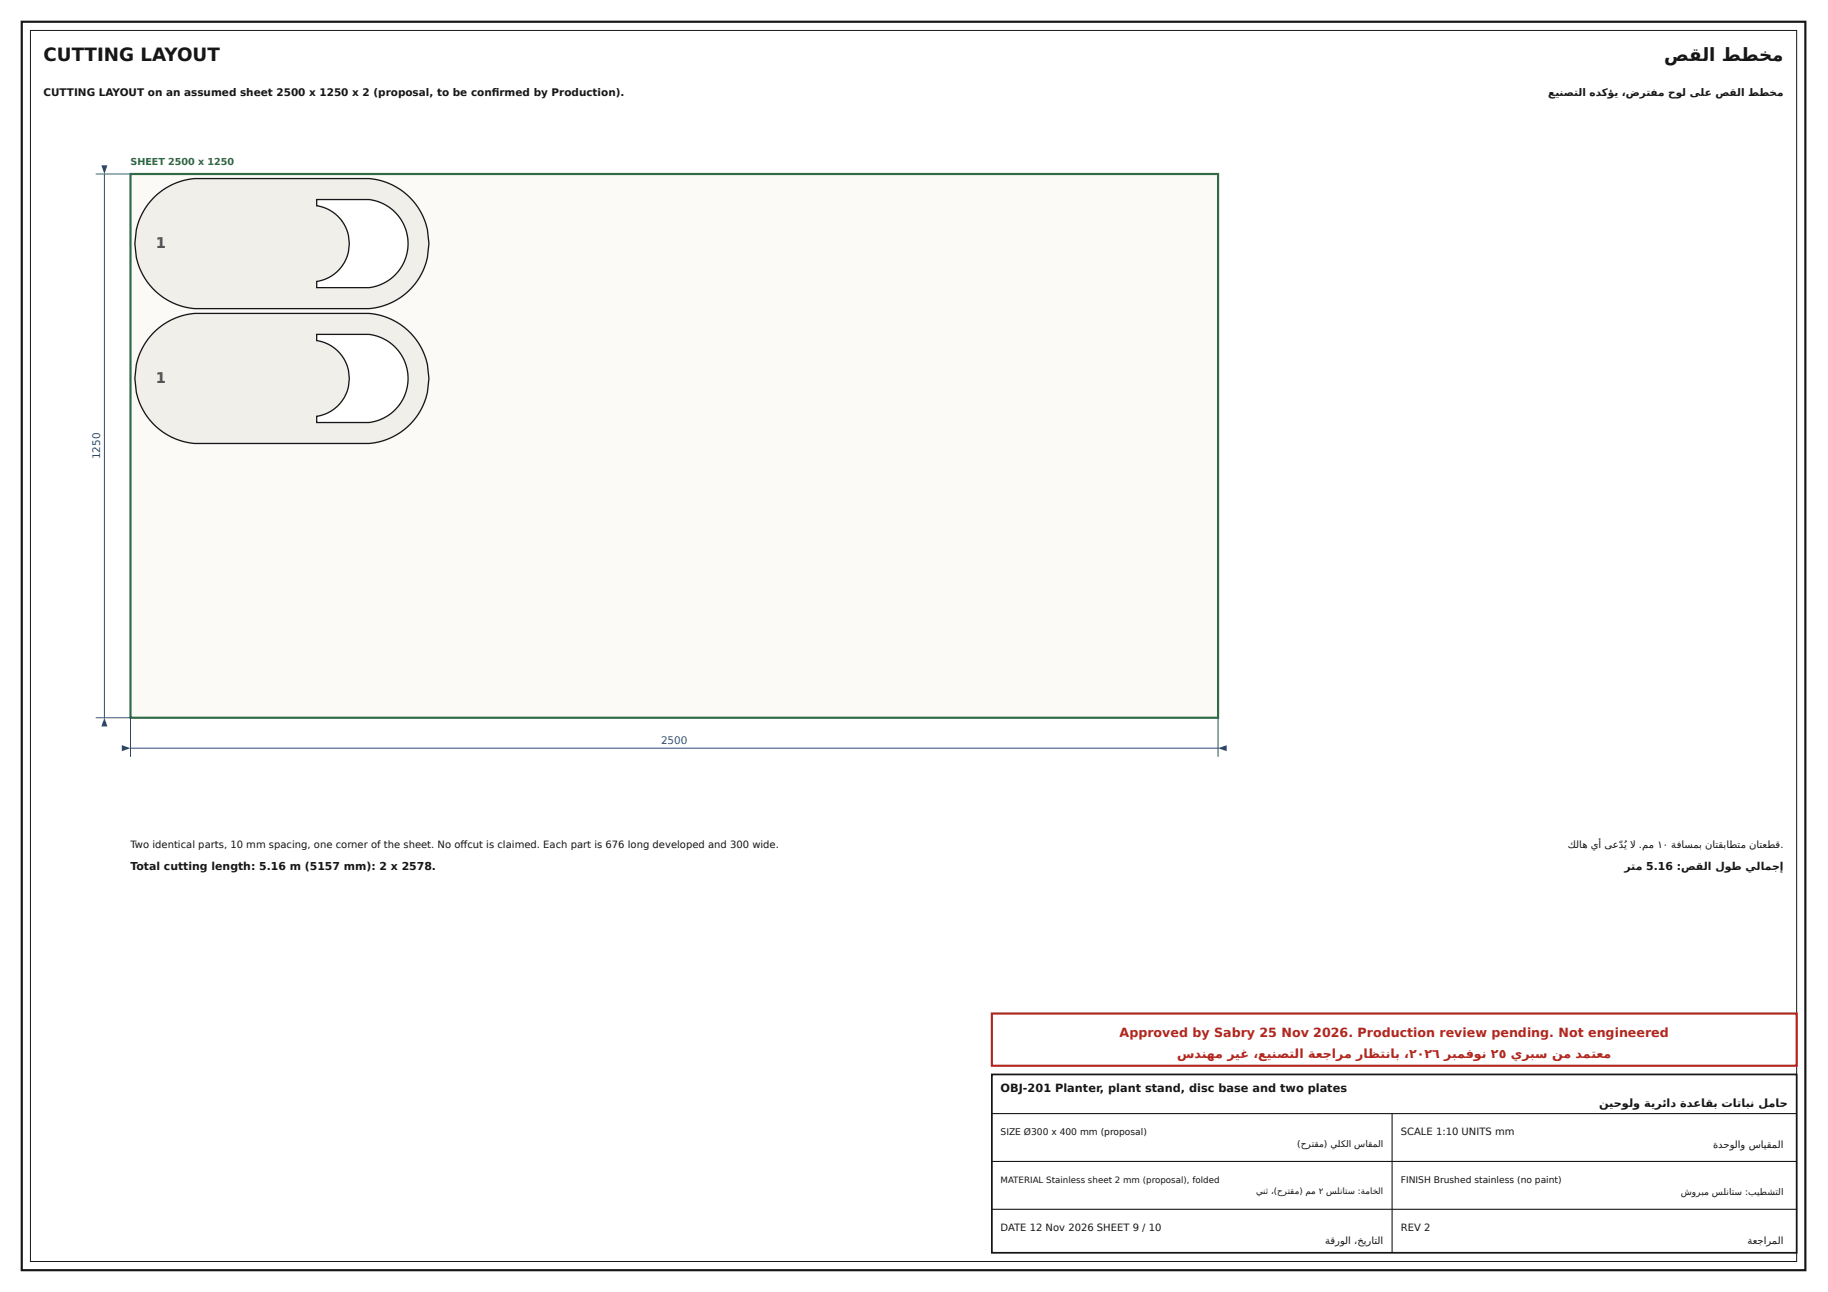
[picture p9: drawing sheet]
<svg xmlns="http://www.w3.org/2000/svg" width="420mm" height="297mm" viewBox="0 0 420 297" stroke-linecap="round" stroke-linejoin="round" font-family="sans-serif">
<defs><g id="words">
<g font-size="4.2" fill="#161616">
<text x="10" y="14">CUTTING LAYOUT</text>
<text x="382.6" y="14">صقلا ططخم</text>
</g>
<g font-size="3.4" fill="#555">
<text x="35.8" y="57">1</text>
<text x="35.8" y="88">1</text>
</g>
<g font-size="2.9" fill="#b3261e">
<text x="257.4" y="238.4">Approved by Sabry 25 Nov 2026. Production review pending. Not engineered</text>
<text x="270.6" y="243.2">سدنهم ريغ ،عينصتلا ةعجارم راظتناب ،٢٠٢٦ ربمفون ٢٥ يربس نم دمتعم</text>
</g>
<g font-size="2.6" fill="#161616">
<text x="230" y="251">OBJ-201 Planter, plant stand, disc base and two plates</text>
<text x="367.6" y="254.4">نيحولو ةيرئاد ةدعاقب تاتابن لماح</text>
</g>
<g font-size="2.5" fill="#161616">
<text x="30" y="200">Total cutting length: 5.16 m (5157 mm): 2 x 2578.</text>
<text x="373.4" y="200">رتم 5.16 :صقلا لوط يلامجإ</text>
</g>
<g font-size="2.4" fill="#161616">
<text x="10" y="22">CUTTING LAYOUT on an assumed sheet 2500 x 1250 x 2 (proposal, to be confi rmed by Production).</text>
<text x="355.9" y="22">عينصتلا هدكؤي ،ضرتفم حول ىلع صقلا ططخم</text>
</g>
<g font-size="2.4" fill="#2a4a7a">
<text x="23" y="105.6" transform="rotate(-90 23 105.6)">1250</text>
<text x="151.9" y="171">2500</text>
</g>
<g font-size="2.3" fill="#161616">
<text x="30" y="195">Two identical parts, 10 mm spacing, one corner of the sheet. No off cut is claimed. Each part is 676 long developed and 300 wide.</text>
<text x="360.4" y="195">كلاه يأ ىعّد ُي ال .مم ١٠ ةفاسمب ناتقباطتم ناتعطق.</text>
<text x="322" y="261">SCALE 1:10 UNITS mm</text>
<text x="393.8" y="264">ةدحولاو سايقملا</text>
<text x="230" y="283">DATE 12 Nov 2026 SHEET 9 / 10</text>
<text x="304.6" y="286">ةقرولا ،خيراتلا</text>
<text x="322" y="283">REV 2</text>
<text x="401.7" y="286">ةعجارملا</text>
</g>
<text font-size="2.2" fill="#2f6b45" x="30" y="38">SHEET 2500 x 1250</text>
<g font-size="2.1" fill="#161616">
<text x="230" y="261">SIZE Ø300 x 400 mm (proposal)</text>
<text x="298.2" y="263.7">(حرتقم) يلكلا ساقملا</text>
<text x="322" y="272">FINISH Brushed stainless (no paint)</text>
<text x="386.4" y="274.7">شوربم سلناتس :بيطشتلا</text>
</g>
<g font-size="2" fill="#161616">
<text x="230" y="272">MATERIAL Stainless sheet 2 mm (proposal), folded</text>
<text x="288.7" y="274.6">ينث ،(حرتقم) مم ٢ سلناتس :ةماخلا</text>
</g>
</g></defs>
<path d="M5 5h410v287h-410z" fill="none" stroke="#161616" stroke-width=".5"/>
<path d="M7 7h406v283h-406z" fill="none" stroke="#161616" stroke-width=".23"/>
<path d="M228 247h185v41h-185z" fill="#fff"/>
<path d="M228 247h185v41h-185z" fill="none" stroke="#161616" stroke-width=".4"/>
<path d="M228 256h185M320 256v32M228 267h185M228 278h185" fill="none" stroke="#161616" stroke-width=".25"/>
<path d="M228 233h185v12h-185z" fill="#fff"/>
<path d="M228 233h185v12h-185z" fill="none" stroke="#b3261e" stroke-width=".5"/>
<path d="M30 40h250v125h-250z" fill="#fbfaf6"/>
<path d="M30 40h250v125h-250z" fill="none" stroke="#2f6b45" stroke-width=".5"/>
<path d="M35.5 45.3a15.1 15.1 0 0 1 9.3-4.2h40a15 15 0 0 1 13.1 10.4 15.1 15.1 0 0 1-2.4 13.6 15 15 0 0 1-10.7 5.8h-40a15 15 0 0 1-13.1-10.4 15 15 0 0 1 2.4-13.6z" fill="#f1efe9"/>
<path d="M35.5 45.3a15.1 15.1 0 0 1 9.3-4.2h40a15 15 0 0 1 13.1 10.4 15.1 15.1 0 0 1-2.4 13.6 15 15 0 0 1-10.7 5.8h-40a15 15 0 0 1-13.1-10.4 15 15 0 0 1 2.4-13.6z" fill="none" stroke="#161616" stroke-width=".3"/>
<path d="M72.8 45.9h12a10.2 10.2 0 0 1 9 10.1 10.2 10.2 0 0 1-9 10.1h-12v-1.4l1.5-.4a8.8 8.8 0 0 0 5.6-5.8 8.8 8.8 0 0 0-1.3-7.7 8.7 8.7 0 0 0-5.8-3.5z" fill="#fff"/>
<path d="M72.8 45.9h12a10.2 10.2 0 0 1 9 10.1 10.2 10.2 0 0 1-9 10.1h-12v-1.4l1.5-.4a8.8 8.8 0 0 0 5.6-5.8 8.8 8.8 0 0 0-1.3-7.7 8.7 8.7 0 0 0-5.8-3.5z" fill="none" stroke="#161616" stroke-width=".3"/>
<path d="M35.5 76.3a15.1 15.1 0 0 1 9.3-4.3h40a15 15 0 0 1 13.1 10.5 15.1 15.1 0 0 1-2.4 13.6 15 15 0 0 1-10.7 5.8h-40a15 15 0 0 1-13.1-10.4 15 15 0 0 1 2.4-13.6z" fill="#f1efe9"/>
<path d="M35.5 76.3a15.1 15.1 0 0 1 9.3-4.3h40a15 15 0 0 1 13.1 10.5 15.1 15.1 0 0 1-2.4 13.6 15 15 0 0 1-10.7 5.8h-40a15 15 0 0 1-13.1-10.4 15 15 0 0 1 2.4-13.6z" fill="none" stroke="#161616" stroke-width=".3"/>
<path d="M72.8 76.9h12a10.2 10.2 0 0 1 9 10.1 10.2 10.2 0 0 1-9 10.1h-12v-1.4l1.5-.4a8.8 8.8 0 0 0 5.6-5.8 8.8 8.8 0 0 0-1.3-7.7 8.7 8.7 0 0 0-5.8-3.5z" fill="#fff"/>
<path d="M72.8 76.9h12a10.2 10.2 0 0 1 9 10.1 10.2 10.2 0 0 1-9 10.1h-12v-1.4l1.5-.4a8.8 8.8 0 0 0 5.6-5.8 8.8 8.8 0 0 0-1.3-7.7 8.7 8.7 0 0 0-5.8-3.5z" fill="none" stroke="#161616" stroke-width=".3"/>
<path d="M30 172h250" fill="none" stroke="#2a4a7a" stroke-width=".23"/>
<g fill="#2a4a7a">
<path d="M28 171.3l2 .7-2 .7z"/>
<path d="M280 172l2-.7v1.4z"/>
</g>
<path d="M24 40v125M30 165v9M280 165v9" fill="none" stroke="#2a4a7a" stroke-width=".23"/>
<g fill="#2a4a7a">
<path d="M23.3 38h1.4l-.7 2z"/>
<path d="M24 165l.7 2h-1.4z"/>
</g>
<path d="M22 40h8M22 165h8" fill="none" stroke="#2a4a7a" stroke-width=".23"/>
<use href="#words"/>
</svg>
